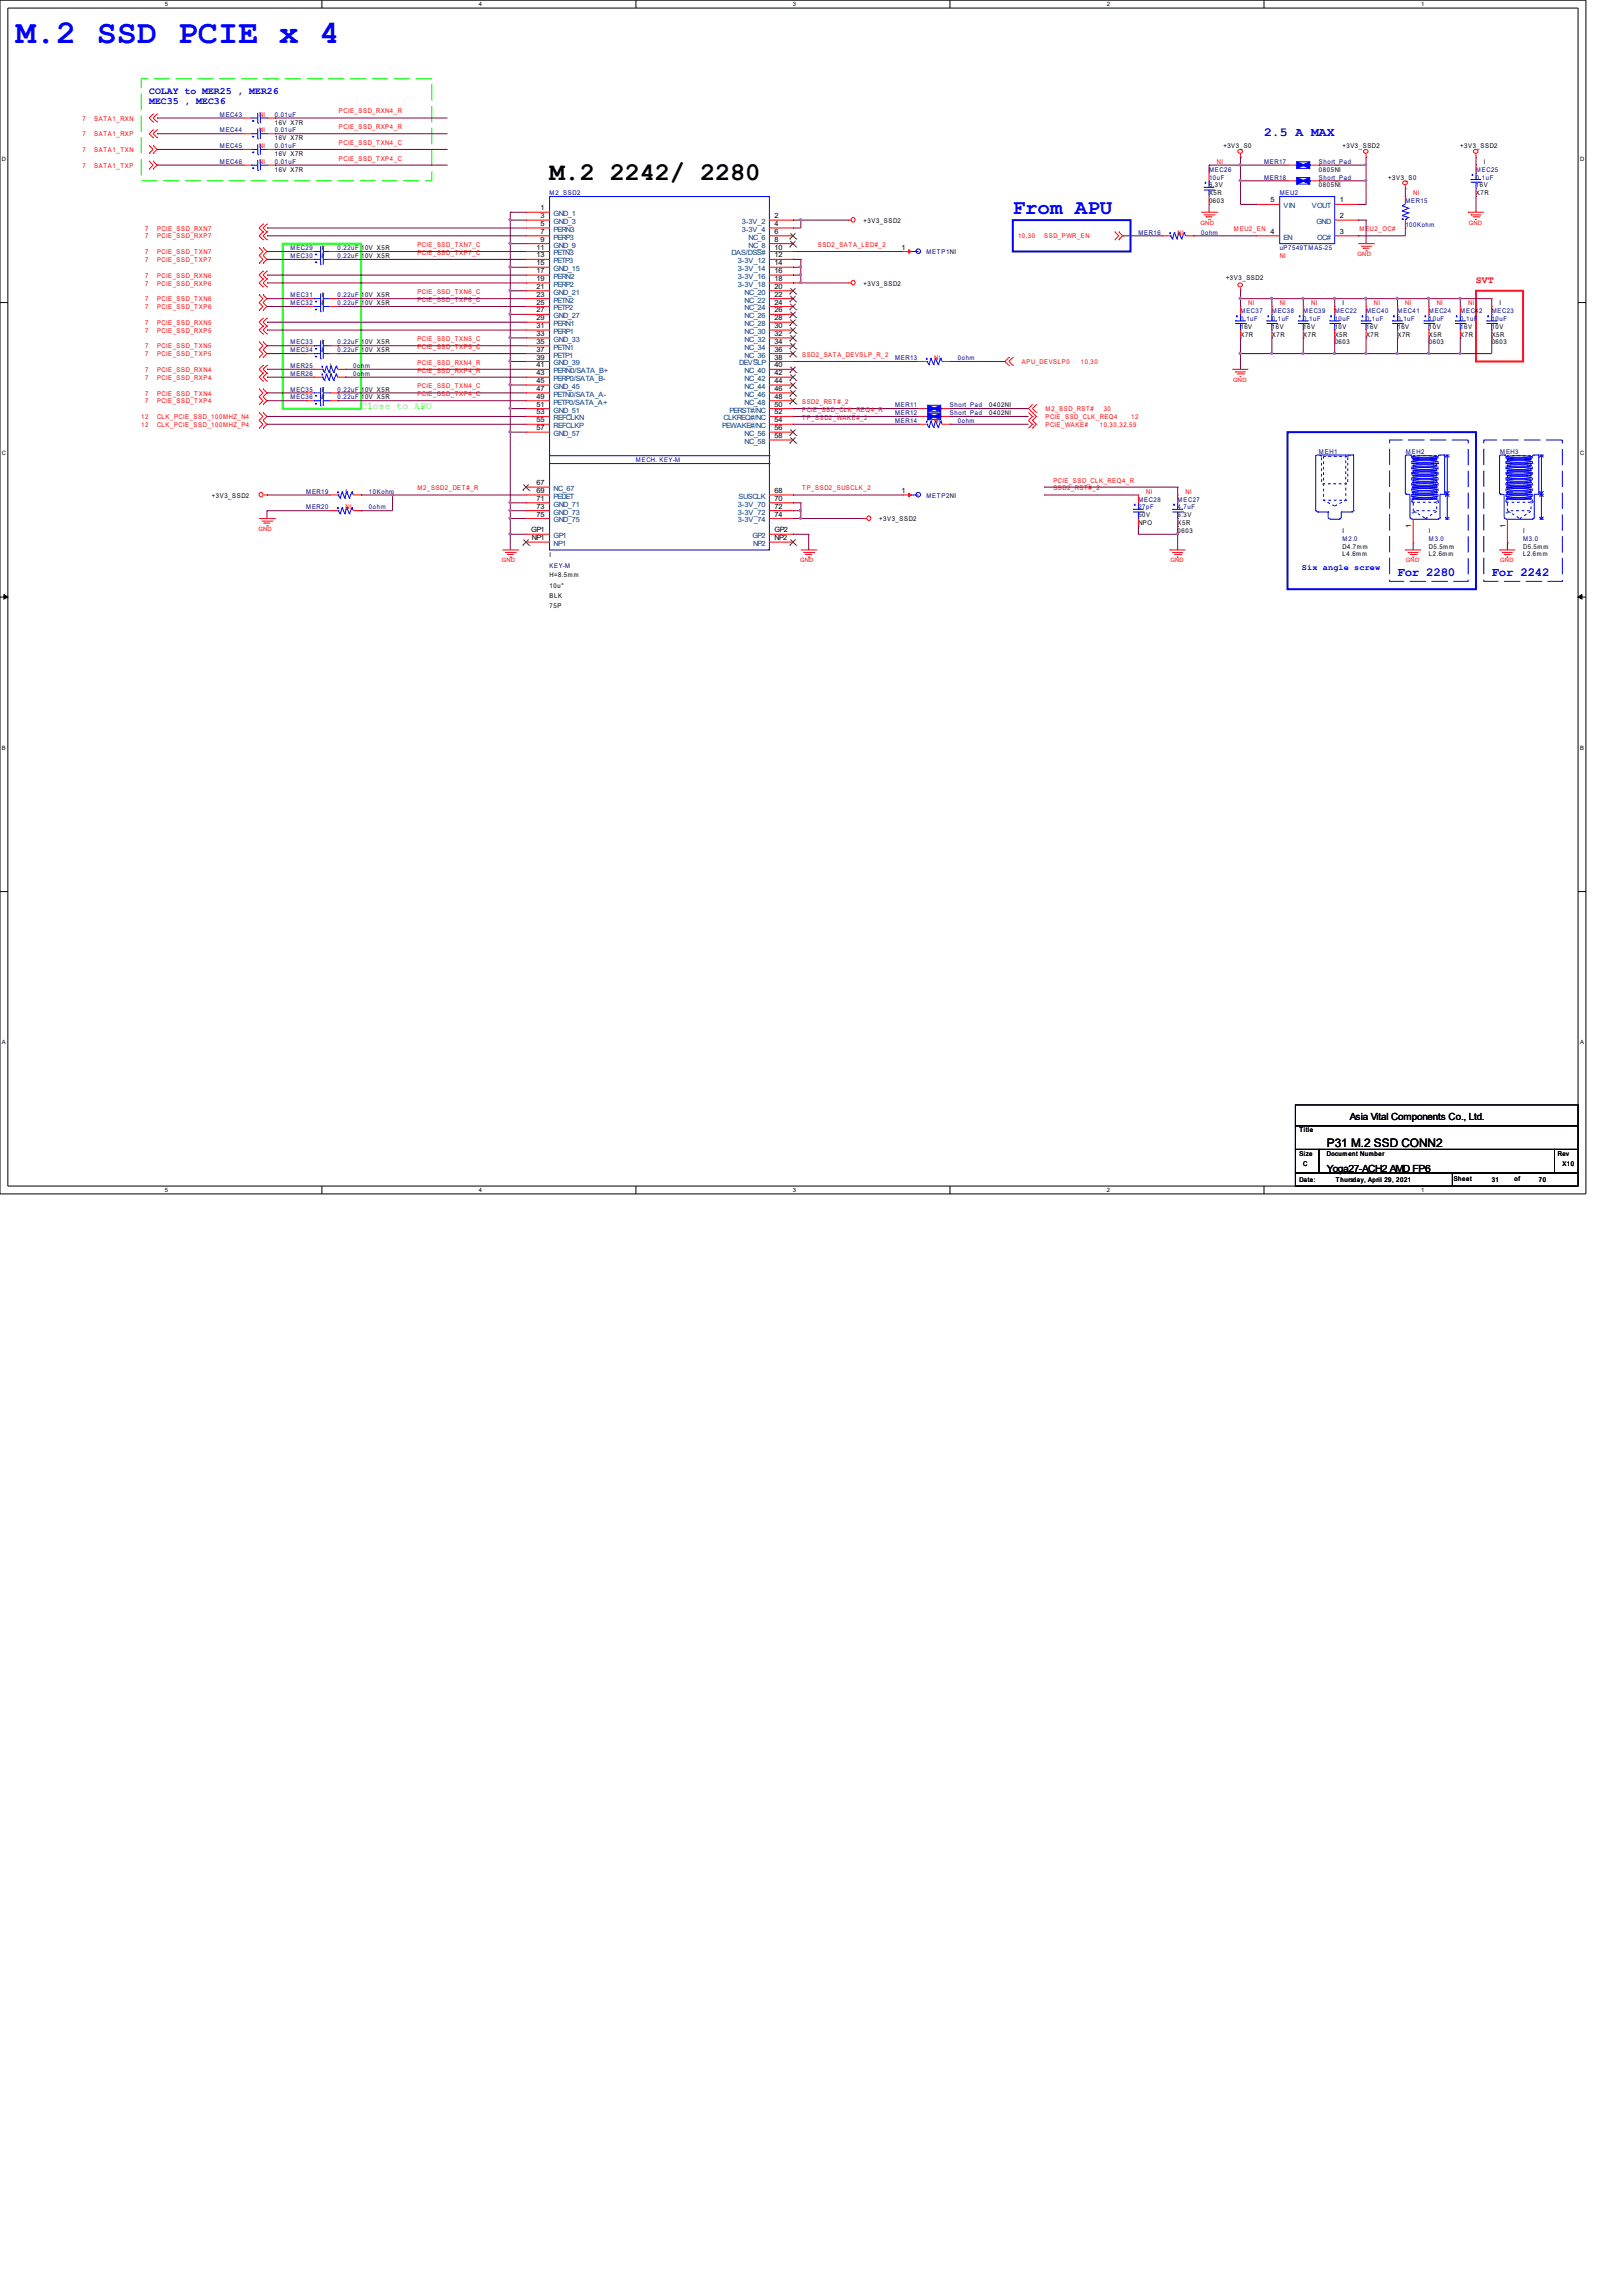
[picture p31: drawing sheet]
<svg xmlns="http://www.w3.org/2000/svg" width="210mm" height="297mm" viewBox="0 0 210 297" stroke-linecap="round" stroke-linejoin="round" font-family="sans-serif">
<defs><g id="words">
<text font-size="4.3" fill="#00f" x="2" y="5.6">M.2 SSD PCIE x 4</text>
<text font-size="3.3" x="71.1" y="23.2">M.2 2242/ 2280</text>
<text font-size="2.7" fill="#00f" x="131.1" y="27.6">From APU</text>
<g font-size="1.6" fill="#00f">
<text x="163.6" y="17.6">2.5 A MAX</text>
<text x="180.8" y="74.5">For 2280</text>
<text x="193" y="74.5">For 2242</text>
</g>
<text font-size="1.5" x="171.7" y="148.4">P31 M.2 SSD CONN2</text>
<g font-size="1.3" fill="#00f">
<text x="19.3" y="12.2">COLAY to MER25 , MER26</text>
<text x="19.3" y="13.5">MEC35 , MEC36</text>
</g>
<text font-size="1.3" fill="#f00" x="191" y="36.6">SVT</text>
<text font-size="1.3" fill="#0f0" x="46.7" y="52.9">Close to APU</text>
<g font-size="1.3">
<text x="174.7" y="144.9">Asia Vital Components Co., Ltd.</text>
<text x="171.7" y="151.6">Yoga27-ACH2 AMD FP6</text>
</g>
<text font-size="1.1" fill="#00f" x="168.5" y="73.8">Six angle screw</text>
<g font-size=".9">
<text x="69.9" y="27.2">1</text>
<text x="69.9" y="28.2">3</text>
<text x="69.9" y="29.2">5</text>
<text x="100.2" y="28.2">2</text>
<text x="100.2" y="29.2">4</text>
<text x="164.4" y="26.2">5</text>
<text x="173.4" y="26.2">1</text>
<text x="173.4" y="28.2">2</text>
<text x="69.4" y="32.3">11</text>
<text x="69.4" y="33.3">13</text>
<text x="69.4" y="34.3">15</text>
<text x="69.4" y="35.3">17</text>
<text x="69.9" y="30.3">7</text>
<text x="69.9" y="31.3">9</text>
<text x="100.2" y="33.3">12</text>
<text x="100.2" y="34.3">14</text>
<text x="100.2" y="35.3">16</text>
<text x="100.2" y="30.3">6</text>
<text x="100.2" y="31.3">8</text>
<text x="100.2" y="32.3">10</text>
<text x="116.7" y="32.3">1</text>
<text x="164.4" y="30.3">4</text>
<text x="173.4" y="30.3">3</text>
<text x="69.4" y="36.4">19</text>
<text x="69.4" y="37.4">21</text>
<text x="69.4" y="38.4">23</text>
<text x="69.4" y="39.4">25</text>
<text x="69.4" y="40.4">27</text>
<text x="69.4" y="41.4">29</text>
<text x="100.2" y="36.4">18</text>
<text x="100.2" y="37.4">20</text>
<text x="100.2" y="38.4">22</text>
<text x="100.2" y="39.4">24</text>
<text x="100.2" y="40.4">26</text>
<text x="100.2" y="41.4">28</text>
<text x="69.4" y="43.5">33</text>
<text x="69.4" y="44.5">35</text>
<text x="69.4" y="45.5">37</text>
<text x="69.4" y="46.5">39</text>
<text x="69.4" y="47.5">41</text>
<text x="69.4" y="42.4">31</text>
<text x="100.2" y="46.5">38</text>
<text x="100.2" y="43.5">32</text>
<text x="100.2" y="44.5">34</text>
<text x="100.2" y="45.5">36</text>
<text x="100.2" y="47.5">40</text>
<text x="100.2" y="42.4">30</text>
<text x="69.4" y="48.5">43</text>
<text x="69.4" y="49.6">45</text>
<text x="69.4" y="50.6">47</text>
<text x="69.4" y="51.6">49</text>
<text x="69.4" y="52.6">51</text>
<text x="69.4" y="53.6">53</text>
<text x="100.2" y="52.6">50</text>
<text x="100.2" y="53.6">52</text>
<text x="100.2" y="48.5">42</text>
<text x="100.2" y="49.6">44</text>
<text x="100.2" y="50.6">46</text>
<text x="100.2" y="51.6">48</text>
<text x="69.4" y="54.6">55</text>
<text x="69.4" y="55.7">57</text>
<text x="100.2" y="54.6">54</text>
<text x="100.2" y="55.7">56</text>
<text x="100.2" y="56.7">58</text>
<text x="69.4" y="62.8">67</text>
<text x="69.4" y="63.8">69</text>
<text x="69.4" y="64.8">71</text>
<text x="69.4" y="65.8">73</text>
<text x="100.2" y="64.8">70</text>
<text x="100.2" y="65.8">72</text>
<text x="100.2" y="63.8">68</text>
<text x="116.7" y="63.8">1</text>
<text x="68.7" y="68.9">GP1</text>
<text x="68.8" y="69.9">NP1</text>
<text x="69.4" y="66.8">75</text>
<text x="100.2" y="66.8">74</text>
<text x="100.2" y="68.9">GP2</text>
<text x="100.2" y="69.9">NP2</text>
<text x="182.6" y="68.4" transform="rotate(-90 182.6 68.4)">1</text>
<text x="194.8" y="68.4" transform="rotate(-90 194.8 68.4)">1</text>
</g>
<g font-size=".9" fill="#004080">
<text x="71.6" y="28">GND_1</text>
<text x="71.6" y="29">GND_3</text>
<text x="96" y="29">3-3V_2</text>
<text x="166.1" y="27">VIN</text>
<text x="169.8" y="27">VOUT</text>
<text x="170.3" y="29">GND</text>
<text x="71.6" y="30">PERN3</text>
<text x="71.6" y="31">PERP3</text>
<text x="71.6" y="32">GND_9</text>
<text x="71.6" y="33">PETN3</text>
<text x="71.6" y="34.1">PETP3</text>
<text x="71.6" y="35.1">GND_15</text>
<text x="94.7" y="33">DAS/DSS#</text>
<text x="95.5" y="34.1">3-3V_12</text>
<text x="95.5" y="35.1">3-3V_14</text>
<text x="96" y="30">3-3V_4</text>
<text x="96.9" y="31">NC_6</text>
<text x="96.9" y="32">NC_8</text>
<text x="166.1" y="31">EN</text>
<text x="170.4" y="31">OC#</text>
<text x="71.6" y="36.1">PERN2</text>
<text x="71.6" y="37.1">PERP2</text>
<text x="71.6" y="38.1">GND_21</text>
<text x="71.6" y="39.1">PETN2</text>
<text x="71.6" y="40.2">PETP2</text>
<text x="71.6" y="41.2">GND_27</text>
<text x="95.5" y="36.1">3-3V_16</text>
<text x="95.5" y="37.1">3-3V_18</text>
<text x="96.4" y="38.1">NC_20</text>
<text x="96.4" y="39.1">NC_22</text>
<text x="96.4" y="40.2">NC_24</text>
<text x="96.4" y="41.2">NC_26</text>
<text x="71.6" y="44.2">GND_33</text>
<text x="71.6" y="45.2">PETN1</text>
<text x="71.6" y="46.3">PETP1</text>
<text x="71.6" y="47.3">GND_39</text>
<text x="71.6" y="42.2">PERN1</text>
<text x="71.6" y="43.2">PERP1</text>
<text x="95.7" y="47.3">DEVSLP</text>
<text x="96.4" y="44.2">NC_32</text>
<text x="96.4" y="45.2">NC_34</text>
<text x="96.4" y="46.3">NC_36</text>
<text x="96.4" y="42.2">NC_28</text>
<text x="96.4" y="43.2">NC_30</text>
<text x="71.6" y="48.3">PERN0/SATA_B+</text>
<text x="71.6" y="49.3">PERP0/SATA_B-</text>
<text x="71.6" y="50.3">GND_45</text>
<text x="71.6" y="51.3">PETN0/SATA_A-</text>
<text x="71.6" y="52.4">PETP0/SATA_A+</text>
<text x="71.6" y="53.4">GND_51</text>
<text x="94.4" y="53.4">PERST#/NC</text>
<text x="96.4" y="48.3">NC_40</text>
<text x="96.4" y="49.3">NC_42</text>
<text x="96.4" y="50.3">NC_44</text>
<text x="96.4" y="51.3">NC_46</text>
<text x="96.4" y="52.4">NC_48</text>
<text x="71.6" y="54.4">REFCLKN</text>
<text x="71.6" y="55.4">REFCLKP</text>
<text x="71.6" y="56.4">GND_57</text>
<text x="93.5" y="55.4">PEWAKE#/NC</text>
<text x="93.6" y="54.4">CLKREQ#/NC</text>
<text x="96.4" y="56.4">NC_56</text>
<text x="96.4" y="57.4">NC_58</text>
<text x="71.6" y="63.5">NC_67</text>
<text x="71.6" y="64.5">PEDET</text>
<text x="71.6" y="65.6">GND_71</text>
<text x="95.5" y="65.6">3-3V_70</text>
<text x="95.6" y="64.5">SUSCLK</text>
<text x="71.6" y="69.6">GP1</text>
<text x="71.6" y="66.6">GND_73</text>
<text x="71.6" y="67.6">GND_75</text>
<text x="71.6" y="70.6">NP1</text>
<text x="95.5" y="66.6">3-3V_72</text>
<text x="95.5" y="67.6">3-3V_74</text>
<text x="97.4" y="69.6">GP2</text>
<text x="97.5" y="70.6">NP2</text>
<text x="183.4" y="66.7" transform="rotate(-90 183.4 66.7)">1</text>
<text x="195.6" y="66.7" transform="rotate(-90 195.6 66.7)">1</text>
</g>
<g font-size=".8">
<text x="21.3" y=".8">5</text>
<text x="62" y=".8">4</text>
<text x="102.6" y=".8">3</text>
<text x="143.3" y=".8">2</text>
<text x="183.9" y=".8">1</text>
<text x="35.6" y="16.1">16V X7R</text>
<text x=".3" y="20.8">D</text>
<text x="35.6" y="22.2">16V X7R</text>
<text x="35.6" y="18.1">16V X7R</text>
<text x="35.6" y="20.2">16V X7R</text>
<text x="158.3" y="19.2">+3V3_S0</text>
<text x="170.7" y="22.2">0805NI</text>
<text x="173.7" y="19.2">+3V3_SSD2</text>
<text x="179.7" y="23.2">+3V3_S0</text>
<text x="189" y="19.2">+3V3_SSD2</text>
<text x="192" y="21.2">I</text>
<text x="204.5" y="20.8">D</text>
<text x="111.8" y="28.8">+3V3_SSD2</text>
<text x="156.5" y="24.2">6.3V</text>
<text x="156.5" y="25.3">X5R</text>
<text x="156.5" y="26.3">0603</text>
<text x="170.7" y="24.2">0805NI</text>
<text x="191" y="24.2">16V</text>
<text x="191" y="25.3">X7R</text>
<text x="41.7" y="33.4">I</text>
<text x="41.7" y="32.4">I</text>
<text x="41.7" y="38.5">I</text>
<text x="41.7" y="39.5">I</text>
<text x="111.8" y="36.9">+3V3_SSD2</text>
<text x="158.7" y="36.3">+3V3_SSD2</text>
<text x="173.7" y="39.5">I</text>
<text x="194.1" y="39.5">I</text>
<text x="41.7" y="45.6">I</text>
<text x="41.7" y="44.6">I</text>
<text x="42.7" y="47.6">I</text>
<text x="160.5" y="42.5">16V</text>
<text x="160.5" y="43.5">X7R</text>
<text x="164.6" y="42.5">16V</text>
<text x="164.6" y="43.5">X7R</text>
<text x="168.7" y="42.5">16V</text>
<text x="168.7" y="43.5">X7R</text>
<text x="172.7" y="42.5">10V</text>
<text x="172.7" y="43.5">X5R</text>
<text x="172.7" y="44.6">0603</text>
<text x="176.8" y="42.5">16V</text>
<text x="176.8" y="43.5">X7R</text>
<text x="180.8" y="42.5">16V</text>
<text x="180.8" y="43.5">X7R</text>
<text x="184.9" y="42.5">10V</text>
<text x="184.9" y="43.5">X5R</text>
<text x="184.9" y="44.6">0603</text>
<text x="189" y="42.5">16V</text>
<text x="189" y="43.5">X7R</text>
<text x="193" y="42.5">10V</text>
<text x="193" y="43.5">X5R</text>
<text x="193" y="44.6">0603</text>
<text x="41.7" y="51.7">I</text>
<text x="41.7" y="50.7">I</text>
<text x="42.7" y="48.6">I</text>
<text x="128" y="53.7">0402NI</text>
<text x="128" y="52.7">0402NI</text>
<text x=".3" y="58.9">C</text>
<text x="204.5" y="58.9">C</text>
<text x="27.4" y="64.4">+3V3_SSD2</text>
<text x="44.7" y="63.9">I</text>
<text x="113.8" y="67.4">+3V3_SSD2</text>
<text x="147.3" y="66.9">50V</text>
<text x="147.3" y="67.9">NPO</text>
<text x="152.4" y="66.9">6.3V</text>
<text x="152.4" y="67.9">X5R</text>
<text x="152.4" y="68.9">0603</text>
<text x="173.7" y="68.9">I</text>
<text x="173.7" y="71">D4.7mm</text>
<text x="173.7" y="72">L4.6mm</text>
<text x="184.9" y="71">D5.5mm</text>
<text x="184.9" y="72">L2.6mm</text>
<text x="184.9" y="68.9">I</text>
<text x="197.1" y="71">D5.5mm</text>
<text x="197.1" y="72">L2.6mm</text>
<text x="197.1" y="68.9">I</text>
<text x="71.1" y="72.1">I</text>
<text x="71.1" y="74.7">H=8.5mm</text>
<text x="71.1" y="76.1">10u&quot;</text>
<text x="71.1" y="77.4">BLK</text>
<text x="71.1" y="78.7">75P</text>
<text x=".3" y="97">B</text>
<text x="204.5" y="97">B</text>
<text x=".3" y="135.1">A</text>
<text x="204.5" y="135.1">A</text>
<text x="168.1" y="146.5">Title</text>
<text x="168.1" y="149.5">Size</text>
<text x="171.7" y="149.5">Document Number</text>
<text x="201.6" y="149.5">Rev</text>
<text x="21.3" y="154.2">5</text>
<text x="62" y="154.2">4</text>
<text x="102.6" y="154.2">3</text>
<text x="143.3" y="154.2">2</text>
<text x="168.1" y="152.9">Date:</text>
<text x="168.7" y="150.9">C</text>
<text x="172.9" y="152.9">Thursday, April 29, 2021</text>
<text x="183.9" y="154.2">1</text>
<text x="188.1" y="152.9">Sheet</text>
<text x="193" y="152.9">31</text>
<text x="196" y="152.9">of</text>
<text x="199.1" y="152.9">70</text>
<text x="202.2" y="150.9">X10</text>
</g>
<g font-size=".8" fill="#f00">
<text x="10.7" y="17.6">7</text>
<text x="10.7" y="15.6">7</text>
<text x="12.2" y="17.6">SATA1_RXP</text>
<text x="12.2" y="15.6">SATA1_RXN</text>
<text x="33.5" y="15.1">NI</text>
<text x="33.5" y="17.1">NI</text>
<text x="43.9" y="14.7">PCIE_SSD_RXN4_R</text>
<text x="43.9" y="16.7">PCIE_SSD_RXP4_R</text>
<text x="10.7" y="21.7">7</text>
<text x="10.7" y="19.7">7</text>
<text x="12.2" y="21.7">SATA1_TXP</text>
<text x="12.2" y="19.7">SATA1_TXN</text>
<text x="33.5" y="21.2">NI</text>
<text x="33.5" y="19.2">NI</text>
<text x="43.9" y="20.8">PCIE_SSD_TXP4_C</text>
<text x="43.9" y="18.7">PCIE_SSD_TXN4_C</text>
<text x="157.5" y="21.2">NI</text>
<text x="18.8" y="29.8">7</text>
<text x="20.3" y="29.8">PCIE_SSD_RXN7</text>
<text x="155.4" y="29.1">GND</text>
<text x="159.7" y="29.9">MEU2_EN</text>
<text x="175.9" y="29.9">MEU2_OC#</text>
<text x="182.9" y="25.3">NI</text>
<text x="190.1" y="29.1">GND</text>
<text x="18.8" y="35.9">7</text>
<text x="18.8" y="32.9">7</text>
<text x="18.8" y="33.9">7</text>
<text x="18.8" y="30.8">7</text>
<text x="20.3" y="35.9">PCIE_SSD_RXN6</text>
<text x="20.3" y="32.9">PCIE_SSD_TXN7</text>
<text x="20.3" y="33.9">PCIE_SSD_TXP7</text>
<text x="20.3" y="30.8">PCIE_SSD_RXP7</text>
<text x="54" y="33">PCIE_SSD_TXP7_C</text>
<text x="54" y="31.9">PCIE_SSD_TXN7_C</text>
<text x="105.8" y="31.9">SSD2_SATA_LED#_2</text>
<text x="131.7" y="30.8">10,30</text>
<text x="135.1" y="30.8">SSD_PWR_EN</text>
<text x="152.4" y="30.3">NI</text>
<text x="165.6" y="33.4">NI</text>
<text x="175.7" y="33.1">GND</text>
<text x="18.8" y="39">7</text>
<text x="18.8" y="40">7</text>
<text x="18.8" y="36.9">7</text>
<text x="20.3" y="39">PCIE_SSD_TXN6</text>
<text x="20.3" y="40">PCIE_SSD_TXP6</text>
<text x="20.3" y="36.9">PCIE_SSD_RXP6</text>
<text x="54" y="39.1">PCIE_SSD_TXP6_C</text>
<text x="54" y="38">PCIE_SSD_TXN6_C</text>
<text x="161.5" y="39.5">NI</text>
<text x="165.6" y="39.5">NI</text>
<text x="169.7" y="39.5">NI</text>
<text x="177.8" y="39.5">NI</text>
<text x="181.9" y="39.5">NI</text>
<text x="185.9" y="39.5">NI</text>
<text x="190" y="39.5">NI</text>
<text x="18.8" y="45.1">7</text>
<text x="18.8" y="46.1">7</text>
<text x="18.8" y="42">7</text>
<text x="18.8" y="43">7</text>
<text x="20.3" y="45.1">PCIE_SSD_TXN5</text>
<text x="20.3" y="46.1">PCIE_SSD_TXP5</text>
<text x="20.3" y="42">PCIE_SSD_RXN5</text>
<text x="20.3" y="43">PCIE_SSD_RXP5</text>
<text x="54" y="45.2">PCIE_SSD_TXP5_C</text>
<text x="54" y="44.1">PCIE_SSD_TXN5_C</text>
<text x="54" y="47.2">PCIE_SSD_RXN4_R</text>
<text x="103.8" y="46.2">SSD2_SATA_DEVSLP_R_2</text>
<text x="120.9" y="46.6">NI</text>
<text x="132.2" y="47.1">APU_DEVSLP0</text>
<text x="139.9" y="47.1">10,30</text>
<text x="18.8" y="51.2">7</text>
<text x="18.8" y="52.2">7</text>
<text x="18.8" y="49.1">7</text>
<text x="18.8" y="48.1">7</text>
<text x="20.3" y="51.2">PCIE_SSD_TXN4</text>
<text x="20.3" y="52.2">PCIE_SSD_TXP4</text>
<text x="20.3" y="49.1">PCIE_SSD_RXP4</text>
<text x="20.3" y="48.1">PCIE_SSD_RXN4</text>
<text x="54" y="50.2">PCIE_SSD_TXN4_C</text>
<text x="54" y="51.3">PCIE_SSD_TXP4_C</text>
<text x="54" y="48.2">PCIE_SSD_RXP4_R</text>
<text x="103.8" y="52.3">SSD2_RST#_2</text>
<text x="103.8" y="53.3">PCIE_SSD_CLK_REQ4_R</text>
<text x="135.3" y="53.2">M2_SSD_RST#</text>
<text x="142.8" y="53.2">30</text>
<text x="159.6" y="49.4">GND</text>
<text x="18.3" y="54.2">12</text>
<text x="18.3" y="55.2">12</text>
<text x="20.3" y="54.2">CLK_PCIE_SSD_100MHZ_N4</text>
<text x="20.3" y="55.2">CLK_PCIE_SSD_100MHZ_P4</text>
<text x="103.8" y="54.3">TP_SSD2_WAKE#_2</text>
<text x="120.9" y="54.7">NI</text>
<text x="135.3" y="54.2">PCIE_SSD_CLK_REQ4</text>
<text x="135.3" y="55.2">PCIE_WAKE#</text>
<text x="142.3" y="55.2">10,30,32,59</text>
<text x="146.4" y="54.2">12</text>
<text x="44.7" y="65.9">NI</text>
<text x="54" y="63.4">M2_SSD2_DET#_R</text>
<text x="103.8" y="63.4">TP_SSD2_SUSCLK_2</text>
<text x="136.3" y="63.4">SSD2_RST#_2</text>
<text x="136.3" y="62.4">PCIE_SSD_CLK_REQ4_R</text>
<text x="148.3" y="63.9">NI</text>
<text x="153.4" y="63.9">NI</text>
<text x="33.4" y="68.7">GND</text>
<text x="64.9" y="72.8">GND</text>
<text x="103.5" y="72.8">GND</text>
<text x="151.5" y="72.8">GND</text>
<text x="181.9" y="72.8">GND</text>
<text x="194.1" y="72.8">GND</text>
</g>
<g font-size=".8" fill="#000080">
<text x="28.4" y="15.1">MEC43</text>
<text x="28.4" y="17.1">MEC44</text>
<text x="35.6" y="15.1">0.01uF</text>
<text x="35.6" y="17.1">0.01uF</text>
<text x="28.4" y="21.2">MEC46</text>
<text x="28.4" y="19.2">MEC45</text>
<text x="35.6" y="21.2">0.01uF</text>
<text x="35.6" y="19.2">0.01uF</text>
<text x="156.5" y="22.2">MEC26</text>
<text x="156.5" y="23.2">10uF</text>
<text x="163.6" y="21.2">MER17</text>
<text x="163.6" y="23.2">MER18</text>
<text x="170.7" y="21.2">Short_Pad</text>
<text x="170.7" y="23.2">Short_Pad</text>
<text x="191" y="22.2">MEC25</text>
<text x="191" y="23.2">0.1uF</text>
<text x="71.1" y="25.3">M2_SSD2</text>
<text x="165.6" y="25.3">MEU2</text>
<text x="181.9" y="26.3">MER15</text>
<text x="181.9" y="29.3">100Kohm</text>
<text x="37.6" y="33.4">MEC30</text>
<text x="37.6" y="32.4">MEC29</text>
<text x="43.7" y="33.4">0.22uF 10V X5R</text>
<text x="43.7" y="32.4">0.22uF 10V X5R</text>
<text x="119.9" y="32.9">METP1NI</text>
<text x="147.3" y="30.3">MER16</text>
<text x="155.4" y="30.3">0ohm</text>
<text x="165.6" y="32.4">uP7549TMA5-25</text>
<text x="37.6" y="38.5">MEC31</text>
<text x="37.6" y="39.5">MEC32</text>
<text x="43.7" y="38.5">0.22uF 10V X5R</text>
<text x="43.7" y="39.5">0.22uF 10V X5R</text>
<text x="160.5" y="40.5">MEC37</text>
<text x="160.5" y="41.5">0.1uF</text>
<text x="164.6" y="40.5">MEC38</text>
<text x="164.6" y="41.5">0.1uF</text>
<text x="168.7" y="40.5">MEC39</text>
<text x="168.7" y="41.5">0.1uF</text>
<text x="172.7" y="40.5">MEC22</text>
<text x="172.7" y="41.5">10uF</text>
<text x="176.8" y="40.5">MEC40</text>
<text x="176.8" y="41.5">0.1uF</text>
<text x="180.8" y="40.5">MEC41</text>
<text x="180.8" y="41.5">0.1uF</text>
<text x="184.9" y="40.5">MEC24</text>
<text x="184.9" y="41.5">10uF</text>
<text x="189" y="40.5">MEC42</text>
<text x="189" y="41.5">0.1uF</text>
<text x="193" y="40.5">MEC23</text>
<text x="193" y="41.5">10uF</text>
<text x="37.6" y="45.6">MEC34</text>
<text x="37.6" y="47.6">MER25</text>
<text x="37.6" y="44.6">MEC33</text>
<text x="43.7" y="45.6">0.22uF 10V X5R</text>
<text x="43.7" y="44.6">0.22uF 10V X5R</text>
<text x="45.7" y="47.6">0ohm</text>
<text x="115.8" y="46.6">MER13</text>
<text x="124" y="46.6">0ohm</text>
<text x="37.6" y="51.7">MEC36</text>
<text x="37.6" y="48.6">MER26</text>
<text x="37.6" y="50.7">MEC35</text>
<text x="43.7" y="51.7">0.22uF 10V X5R</text>
<text x="43.7" y="50.7">0.22uF 10V X5R</text>
<text x="45.7" y="48.6">0ohm</text>
<text x="115.8" y="53.7">MER12</text>
<text x="115.8" y="52.7">MER11</text>
<text x="122.9" y="53.7">Short_Pad</text>
<text x="122.9" y="52.7">Short_Pad</text>
<text x="115.8" y="54.7">MER14</text>
<text x="124" y="54.7">0ohm</text>
<text x="170.7" y="58.8">MEH1</text>
<text x="181.9" y="58.7">MEH2</text>
<text x="194.1" y="58.7">MEH3</text>
<text x="39.6" y="63.9">MER19</text>
<text x="39.6" y="65.9">MER20</text>
<text x="47.8" y="63.9">10Kohm</text>
<text x="47.8" y="65.9">0ohm</text>
<text x="119.9" y="64.4">METP2NI</text>
<text x="147.3" y="64.9">MEC28</text>
<text x="147.3" y="65.9">27pF</text>
<text x="152.4" y="64.9">MEC27</text>
<text x="152.4" y="65.9">4.7uF</text>
<text x="173.7" y="70">M2.0</text>
<text x="184.9" y="70">M3.0</text>
<text x="197.1" y="70">M3.0</text>
<text x="71.1" y="73.4">KEY-M</text>
</g>
<text font-size=".8" fill="#00f" x="82.3" y="59.8">MECH. KEY-M</text>
</g></defs>
<path d="M0 0h205.2v154.5h-205.2zM1 1h203.2v152.4h-203.2z" fill="none" stroke="#000" stroke-width=".13"/>
<g fill="#fff">
<path d="M21.3 .1h.3v.8h-.3z"/>
<path d="M21.3 153.5h.3v.8h-.3z"/>
</g>
<path d="M41.7 0v1M41.7 153.4v1.1" fill="none" stroke="#000" stroke-width=".13"/>
<g fill="#fff">
<path d="M62 .1h.2v.8h-.2z"/>
<path d="M62 153.5h.2v.8h-.2z"/>
</g>
<path d="M82.3 0v1M82.3 153.4v1.1" fill="none" stroke="#000" stroke-width=".13"/>
<g fill="#fff">
<path d="M102.6 .1h.3v.8h-.3z"/>
<path d="M102.6 153.5h.3v.8h-.3z"/>
</g>
<path d="M122.9 0v1M122.9 153.4v1.1" fill="none" stroke="#000" stroke-width=".13"/>
<g fill="#fff">
<path d="M143.3 .1h.2v.8h-.2z"/>
<path d="M143.3 153.5h.2v.8h-.2z"/>
</g>
<path d="M163.6 0v1M163.6 153.4v1.1" fill="none" stroke="#000" stroke-width=".13"/>
<g fill="#fff">
<path d="M183.9 .1h.2v.8h-.2z"/>
<path d="M183.9 153.5h.2v.8h-.2z"/>
<path d="M.3 20.1h.4v.8h-.4z"/>
<path d="M204.5 20.1h.4v.8h-.4z"/>
<path d="M.3 58.2h.4v.8h-.4z"/>
<path d="M204.5 58.2h.4v.8h-.4z"/>
</g>
<path d="M0 39.1h1M204.2 39.1h1" fill="none" stroke="#000" stroke-width=".13"/>
<g fill="#fff">
<path d="M.3 96.3h.3v.8h-.3z"/>
<path d="M204.5 96.3h.3v.8h-.3z"/>
</g>
<path d="M0 77.2h1M204.2 77.2h1" fill="none" stroke="#000" stroke-width=".13"/>
<path d="M.5 76.9l.5 .3-.5 .3zM204.2 77.2l.5-.3v.6z" fill="#000" stroke="#000" stroke-width=".13"/>
<g fill="#fff">
<path d="M.3 134.4h.3v.8h-.3z"/>
<path d="M204.5 134.4h.3v.8h-.3z"/>
</g>
<path d="M0 115.3h1M204.2 115.3h1M167.6 151.8h20.4v1.6h-20.4zM167.6 148.7h3.1v3.1h-3.1zM167.6 142.9h36.6v2.8h-36.6zM167.6 145.7h36.6v3h-36.6zM170.7 148.7h30.5v3.1h-30.5zM188 151.8h16.2v1.6h-16.2zM201.2 148.7h3v3.1h-3z" fill="none" stroke="#000" stroke-width=".13"/>
<path d="M131.1 28.5h15.2v4h-15.2zM166.6 55.9h24.4v20.3h-24.4z" fill="none" stroke="#00f" stroke-width=".25"/>
<path d="M179.8 56.9h10.2v18.3h-10.2zM192 56.9h10.2v18.3h-10.2z" fill="none" stroke="#00f" stroke-width=".13" stroke-dasharray="2.1 .7" stroke-linecap="butt"/>
<path d="M36.6 31.5h10.1v21.4h-10.1z" fill="none" stroke="#0f0" stroke-width=".25"/>
<path d="M18.3 10.2h37.6v13.2h-37.6z" fill="none" stroke="#0f0" stroke-width=".13" stroke-dasharray="2.1 .7" stroke-linecap="butt"/>
<path d="M191 37.6h6.1v9.2h-6.1z" fill="none" stroke="#f00" stroke-width=".25"/>
<g fill="none" stroke="#f00" stroke-width=".13">
<path d="M19.3 18.8l.5 .5-.5 .5M19.3 19.8h.1M19.3 18.8h.1M19.8 18.8l.5 .5-.5 .5M19.8 16.8h.1M19.8 17.8h.1M19.8 14.8h.1M19.8 15.8h.1M19.8 18.8h.1M19.8 19.8h.1M19.8 16.8l-.5 .5 .5 .5M19.8 14.8l-.5 .5 .5 .5"/>
<path d="M20.3 16.8h.1M20.3 17.8h.1M20.3 14.8h.1M20.3 15.8h.1M20.3 16.8l-.5 .5 .5 .5M20.3 14.8l-.5 .5 .5 .5M31.5 15.3h.1M31.5 17.3h.1M31.5 19.3h.1M31.5 15.3h1M31.5 17.3h1M31.5 19.3h1"/>
<path d="M34.5 15.3h1.1M34.5 17.3h1.1M34.5 19.3h1.1M35.6 15.3h.1M35.6 17.3h.1M35.6 19.3h.1M160.5 19.9v.4M176.8 19.9v.4M191 19.9v.4M19.3 20.9l.5 .5-.5 .5M19.3 21.9h.1M19.3 20.9h.1"/>
<path d="M19.8 20.9l.5 .5-.5 .5M19.8 20.9h.1M19.8 21.9h.1M31.5 21.4h.1M31.5 21.4h1M33.5 38.1h.1M33.5 39.1h.1M33.5 32h.1M33.5 33h.1M33.5 34.1h.1M33.5 38.1l.5 .5-.5 .5M33.5 39.1l.5 .6-.5 .5"/>
<path d="M33.5 32l.5 .5-.5 .5M33.5 33l.5 .6-.5 .5M34 38.1l.5 .5-.5 .5M34 39.1l.5 .6-.5 .5M34 32l.5 .5-.5 .5M34 33l.5 .6-.5 .5M34 35.1l-.5 .5 .5 .5M34 36.1l-.5 .5 .5 .5M34 29l-.5 .5 .5 .5M34 30l-.5 .5 .5 .5M34 39.1h.1M34 38.1h.1"/>
<path d="M34 35.1h.1M34 36.1h.1M34 37.1h.1M34 33h.1M34 32h.1M34 34.1h.1M34 29h.1M34 30h.1M34 31h.1M34.5 35.1h.1M34.5 36.1h.1M34.5 37.1h.1"/>
<path d="M34.5 29h.1M34.5 30h.1M34.5 31h.1M34.5 21.4h1.1M34.5 35.1l-.5 .5 .5 .5M34.5 36.1l-.5 .5 .5 .5M34.5 29l-.5 .5 .5 .5M34.5 30l-.5 .5 .5 .5M35.6 21.4h.1M39.6 33.6h1M39.6 38.6h1M39.6 32.5h1"/>
<path d="M39.6 39.7h1M39.6 33.6h.1M39.6 38.6h.1M39.6 39.7h.1M39.6 32.5h.1M42.7 33.6h1M42.7 38.6h1M42.7 32.5h1M42.7 39.7h1M43.7 33.6h.1M43.7 38.6h.1M43.7 39.7h.1"/>
<path d="M43.7 32.5h.1M68.1 28.5h3M68.1 31.5h3M68.1 27.5h3M68.1 36.6h3M68.1 33.6h3M68.1 30.5h3M68.1 38.6h3M68.1 29.5h3M68.1 32.5h3M68.1 34.6h3M68.1 35.6h3"/>
<path d="M68.1 37.6h3M68.1 39.7h3M68.1 27.5h.1M68.1 28.5h.1M68.1 29.5h.1M68.1 30.5h.1M68.1 31.5h.1M68.1 32.5h.1M68.1 33.6h.1M68.1 34.6h.1M68.1 35.6h.1M68.1 36.6h.1"/>
<path d="M68.1 37.6h.1M68.1 38.6h.1M68.1 39.7h.1M99.6 28.5h3M99.6 31.5h3M99.6 36.6h3M99.6 33.6h3M99.6 30.5h3M99.6 38.6h3M99.6 29.5h3M99.6 32.5h3M99.6 34.6h3"/>
<path d="M99.6 35.6h3M99.6 37.6h3M99.6 39.7h3M102.6 28.5h.1M102.6 29.5h.1M102.6 30.5h.1M102.6 31.5h.1M102.6 32.5h.1M102.6 33.6h.1M102.6 34.6h.1M102.6 35.6h.1M102.6 36.6h.1"/>
<path d="M102.6 37.6h.1M102.6 38.6h.1M102.6 39.7h.1M109.7 28.5h.5M109.7 36.6h.5M109.7 28.5h.1M109.7 36.6h.1M116.8 32.5h1.1M116.8 32.5h.1M144.3 30h.1M144.3 31h.1M144.3 30l.5 .5-.5 .5"/>
<path d="M144.8 31h.1M144.8 30h.1M144.8 30l.5 .5-.5 .5M150.4 30.5h.1M150.4 30.5h1M153.4 30.5h1M154.4 30.5h.1M155.4 27.5h2.1M155.8 27.8h1.3M156 28.1h.9M156 28.1h.1M156.4 28.4h.1"/>
<path d="M156.5 22.4h.1M156.5 26.4h.1M156.5 22.4v1M156.5 25.4v1M156.5 28.4h.1M157.1 27.8h.1M157.5 27.5h.1M160.5 20.3h.1M160.5 37.6h.1M160.5 39.7h.1M160.5 37.2v.4M160.5 39.7v1"/>
<path d="M162.6 30.5h.1M162.6 26.4h.1M162.6 26.4h3M162.6 30.5h3M164.6 39.7h.1M164.6 39.7v1M166.6 21.4h.1M166.6 23.4h.1M166.6 21.4h1M166.6 23.4h1M168.7 39.7h.1M168.7 39.7v1"/>
<path d="M169.7 21.4h1M169.7 23.4h1M170.7 21.4h.1M170.7 23.4h.1M172.7 39.7h.1M172.7 28.5h3.1M172.7 26.4h3.1M172.7 30.5h3.1M172.7 39.7v1M175.8 26.4h.1M175.8 28.5h.1M175.8 30.5h.1"/>
<path d="M175.8 31.5h2M176.1 31.9h1.4M176.4 32.1h.8M176.4 32.1h.1M176.7 32.5h.2M176.8 20.3h.1M176.8 39.7h.1M176.8 39.7v1M176.9 32.5h.1M177.5 31.9h.1M177.8 31.5h.1M180.8 39.7h.1"/>
<path d="M180.8 39.7v1M181.9 24.4h.1M181.9 29.5h.1M181.9 25.4h.1M181.9 24v.4M181.9 25.4v1M181.9 28.5v1M184.9 39.7h.1M184.9 39.7v1M189 39.7h.1M189 39.7v1M190 27.5h.1"/>
<path d="M190 27.5h2M190.3 27.8h1.4M190.3 27.8h.1M190.6 28.1h.8M190.9 28.4h.2M190.9 28.4h.1M191 20.3h.1M191 21.4h.1M191 25.4h.1M191 21.4v1M191 24.4v1M191.4 28.1h.1"/>
<path d="M193 39.7h.1M193 39.7v1M33.5 53.4h.1M33.5 54.4h.1M33.5 55.4h.1M33.5 44.2h.1M33.5 45.2h.1M33.5 46.3h.1M33.5 40.2h.1M33.5 50.3h.1M33.5 51.3h.1M33.5 52.4h.1"/>
<path d="M33.5 53.4l.5 .5-.5 .5M33.5 54.4l.5 .5-.5 .5M33.5 44.2l.5 .5-.5 .5M33.5 45.2l.5 .5-.5 .6M33.5 50.3l.5 .5-.5 .5M33.5 51.3l.5 .5-.5 .6M34 53.4l.5 .5-.5 .5M34 54.4l.5 .5-.5 .5M34 44.2l.5 .5-.5 .5M34 45.2l.5 .5-.5 .6M34 50.3l.5 .5-.5 .5M34 51.3l.5 .5-.5 .6"/>
<path d="M34 41.2l-.5 .5 .5 .5M34 42.2l-.5 .5 .5 .5M34 48.3l-.5 .5 .5 .5M34 47.3l-.5 .5 .5 .5M34 54.4h.1M34 53.4h.1M34 55.4h.1M34 45.2h.1M34 44.2h.1M34 46.3h.1M34 41.2h.1M34 42.2h.1"/>
<path d="M34 43.2h.1M34 40.2h.1M34 51.3h.1M34 50.3h.1M34 52.4h.1M34 48.3h.1M34 49.3h.1M34 47.3h.1M34.5 41.2h.1M34.5 42.2h.1M34.5 43.2h.1M34.5 48.3h.1"/>
<path d="M34.5 49.3h.1M34.5 47.3h.1M34.5 41.2l-.5 .5 .5 .5M34.5 42.2l-.5 .5 .5 .5M34.5 48.3l-.5 .5 .5 .5M34.5 47.3l-.5 .5 .5 .5M39.6 51.8h1M39.6 44.7h1M39.6 45.7h1M39.6 50.8h1M39.6 51.8h.1M39.6 45.7h.1"/>
<path d="M39.6 44.7h.1M39.6 50.8h.1M40.6 47.8h.1M40.6 48.8h.1M40.6 47.8h1.1M40.6 48.8h1.1M42.7 51.8h1M42.7 44.7h1M42.7 45.7h1M42.7 50.8h1M43.7 51.8h.1M43.7 45.7h.1"/>
<path d="M43.7 44.7h.1M43.7 50.8h.1M43.7 47.8h1M43.7 48.8h1M44.7 47.8h.1M44.7 48.8h.1M68.1 47.8h3M68.1 53.9h3M68.1 51.8h3M68.1 43.7h3M68.1 44.7h3M68.1 45.7h3"/>
<path d="M68.1 46.8h3M68.1 48.8h3M68.1 49.8h3M68.1 50.8h3M68.1 52.9h3M68.1 54.9h3M68.1 55.9h3M68.1 40.7h3M68.1 41.7h3M68.1 42.7h3M68.1 43.7h.1M68.1 44.7h.1"/>
<path d="M68.1 45.7h.1M68.1 46.8h.1M68.1 47.8h.1M68.1 48.8h.1M68.1 49.8h.1M68.1 50.8h.1M68.1 51.8h.1M68.1 52.9h.1M68.1 53.9h.1M68.1 54.9h.1M68.1 40.7h.1M68.1 41.7h.1"/>
<path d="M68.1 42.7h.1M68.1 55.9h.1M99.6 47.8h3M99.6 53.9h3M99.6 51.8h3M99.6 43.7h3M99.6 44.7h3M99.6 45.7h3M99.6 46.8h3M99.6 48.8h3M99.6 49.8h3M99.6 50.8h3"/>
<path d="M99.6 52.9h3M99.6 54.9h3M99.6 55.9h3M99.6 56.9h3M99.6 40.7h3M99.6 41.7h3M99.6 42.7h3M102.6 43.7h.1M102.6 44.7h.1M102.6 45.7h.1M102.6 46.8h.1M102.6 47.8h.1"/>
<path d="M102.6 48.8h.1M102.6 49.8h.1M102.6 50.8h.1M102.6 51.8h.1M102.6 52.9h.1M102.6 53.9h.1M102.6 54.9h.1M102.6 55.9h.1M102.6 56.9h.1M102.6 40.7h.1M102.6 41.7h.1M102.6 42.7h.1"/>
<path d="M118.9 53.9h.1M118.9 52.9h.1M118.9 46.8h.1M118.9 54.9h.1M118.9 53.9h1M118.9 46.8h1M118.9 52.9h1M118.9 54.9h1M121.9 53.9h1M121.9 46.8h1M121.9 52.9h1M121.9 54.9h1"/>
<path d="M122.9 53.9h.1M122.9 52.9h.1M122.9 46.8h.1M122.9 54.9h.1M130.6 46.3h.1M130.6 47.3h.1M130.6 46.3l-.6 .5 .6 .5M131.1 46.3l-.5 .5 .5 .5M131.1 47.3h.1M131.1 46.3h.1M133.1 53.4l.5 .5M133.6 53.9l-.5 .5 .5 .5"/>
<path d="M133.6 52.4l-.5 .5 1 1M133.6 54.9l-.5 .5M133.6 53.9h.1M133.6 54.4h.1M133.6 54.9h.1M133.6 55.4h.1M133.6 52.4h.1M133.6 53.4h.1M133.6 54.4l.5 .5M134.1 52.4l-.5 .5 .5 .5M134.1 53.9h.1M134.1 54.9h.1"/>
<path d="M134.1 53.4h.1M134.1 52.4h.1M134.1 53.9l-.5 .5M134.1 54.9l-.5 .5M159.5 47.8h.1M159.5 47.8h2M159.9 48.1h1.3M159.9 48.1h.1M160.1 48.4h.9M160.4 48.7h.1M160.4 48.7h.2M160.5 43.7h.1"/>
<path d="M160.5 42.7v1M161 48.4h.1M164.6 43.7h.1M164.6 42.7v1M168.7 43.7h.1M168.7 42.7v1M172.7 43.7h.1M172.7 42.7v1M176.8 43.7h.1M176.8 42.7v1M180.8 43.7h.1M180.8 42.7v1"/>
<path d="M184.9 43.7h.1M184.9 42.7v1M189 43.7h.1M189 42.7v1M193 43.7h.1M193 42.7v1M33.5 67.1h2.1M33.9 67.4h1.3M34.1 67.7h.1M34.1 64h.4M34.1 67.7h.9M34.5 68h.1"/>
<path d="M34.5 64h.1M34.6 68h.1M35.2 67.4h.1M35.6 67.1h.1M42.7 64h1M42.7 66.1h1M42.7 64h.1M42.7 66.1h.1M45.7 64h1M45.7 66.1h1M46.7 64h.1M46.7 66.1h.1"/>
<path d="M65 71.1h2.1M65.4 71.5h1.3M65.6 71.7h.9M65.6 71.7h.1M66 72.1h.1M66.1 72.1h.1M66.7 71.5h.1M67.1 71.1h.1M68.1 64h3M68.1 67.1h3M68.1 69.1h3M68.1 63h3"/>
<path d="M68.1 65.1h3M68.1 66.1h3M68.1 70.1h3M68.1 69.1h.1M68.1 63h.1M68.1 64h.1M68.1 65.1h.1M68.1 66.1h.1M68.1 67.1h.1M68.1 70.1h.1M99.6 64h3M99.6 67.1h3"/>
<path d="M99.6 69.1h3M99.6 65.1h3M99.6 66.1h3M99.6 70.1h3M102.6 69.1h.1M102.6 64h.1M102.6 65.1h.1M102.6 66.1h.1M102.6 67.1h.1M102.6 70.1h.1M103.6 71.1h2.1M104 71.5h1.3"/>
<path d="M104.2 71.7h.9M104.2 71.7h.1M104.6 72.1h.1M104.7 72.1h.1M105.3 71.5h.1M105.7 71.1h.1M111.8 67.1h.1M111.8 67.1h.4M116.8 64h1.1M116.8 64h.1M147.3 64h.1M147.3 68.1h.1"/>
<path d="M147.3 64v1.1M147.3 67.1v1M151.4 71.1h.1M151.4 71.1h2M151.7 71.5h.1M151.7 71.5h1.4M152 71.7h.8M152.3 72.1h.2M152.3 72.1h.1M152.4 64h.1M152.4 68.1h.1M152.4 64v1.1"/>
<path d="M152.4 67.1v1M152.8 71.7h.1M181.9 71.1h.1M181.9 71.1h2M182.2 71.5h.1M182.2 71.5h1.4M182.5 71.7h.8M182.8 72.1h.1M182.8 72.1h.2M182.9 70.2h.1M182.9 67.2v3M183.3 71.7h.1"/>
<path d="M194.1 71.1h.1M194.1 71.1h2M194.4 71.5h.1M194.4 71.5h1.3M194.6 71.7h.9M195 72.1h.1M195 72.1h.2M195.1 70.2h.1M195.1 67.2v3M195.5 71.7h.1"/>
<circle cx="160.5" cy="19.6" r=".28"/>
<circle cx="176.8" cy="19.6" r=".28"/>
<circle cx="191" cy="19.6" r=".28"/>
<circle cx="110.4" cy="28.4" r=".28"/>
<circle cx="110.4" cy="36.6" r=".28"/>
<circle cx="160.5" cy="36.9" r=".28"/>
<circle cx="181.8" cy="23.7" r=".28"/>
<circle cx="33.8" cy="64" r=".28"/>
<circle cx="112.4" cy="67" r=".28"/>
</g>
<g fill="none" stroke="#00f" stroke-width=".13">
<path d="M32.5 15.3h.9M32.5 17.3h.9M32.5 19.3h.9M32.5 15.3h.1M32.5 17.3h.1M32.5 19.3h.1M33.4 15.9h.1M33.4 18h.1M33.4 14.6v1.3M33.4 16.6v1.4M33.4 18.7v1.3M33.7 14.6h.1"/>
<path d="M33.7 16.6h.1M33.7 18.7h.1M33.7 14.6v1.3M33.7 16.6v1.4M33.7 18.7v1.3M33.7 15.3h.8M33.7 17.3h.8M33.7 19.3h.8M34.5 15.3h.1M34.5 17.3h.1M34.5 19.3h.1M32.5 21.4h.9"/>
<path d="M32.5 21.4h.1M33.4 22h.1M33.4 20h.1M33.4 20.7v1.3M33.7 20.7h.1M33.7 21.4h.8M33.7 20.7v1.3M34.5 21.4h.1M40.6 33.6h.1M40.6 38.6h.1M40.6 39.7h.1M40.6 32.5h.1"/>
<path d="M40.6 33.6h.9M40.6 38.6h.9M40.6 39.7h.9M40.6 32.5h.9M41.5 34.2h.1M41.5 39.3h.1M41.5 33.2h.1M41.5 31.9v2.3M41.5 38v2.3M41.8 32.9h.1M41.8 38h.1M41.8 39h.1"/>
<path d="M41.8 31.9h.1M41.8 31.9v2.3M41.8 38v2.3M41.8 33.6h.9M41.8 38.6h.9M41.8 39.7h.9M41.8 32.5h.9M42.7 33.6h.1M42.7 38.6h.1M42.7 39.7h.1M42.7 32.5h.1M71.1 25.4h28.5v45.7h-28.5z"/>
<path d="M117.9 32.5h.1M117.9 32.5h1M151.4 30.5h.1M151.5 30.5h.1M151.5 30.5l.2 .4M151.7 30.9h.1M152 30.1h.1M152 30.1l-.3 .8M152 30.1l.3 .8M152.3 30.9h.1M152.6 30.1l.3 .8M152.6 30.1h.1"/>
<path d="M152.6 30.1l-.3 .8M152.9 30.9h.1M153.2 30.1h.1M153.2 30.1l-.3 .8M153.2 30.1l.2 .4M155.8 24.2h1.3M155.8 24.2h.1M155.8 24.6h1.3M156.5 25.4h.1M156.5 23.4h.1M156.5 23.4v.8M156.5 24.6v.8"/>
<path d="M157.1 24.6h.1M165.6 25.4h7.1v6.1h-7.1zM167.6 21.4h.2M167.6 23.4h.2M167.6 21.4h.1M167.6 23.4h.1M167.8 21.8h.1M167.8 20.9h.1M167.8 23.8h.1M167.8 23h.1M167.8 21.8h1.7M167.8 20.9h1.7"/>
<path d="M167.8 23.8h1.7M167.8 23h1.7M169.5 21.4h.2M169.5 23.4h.2M169.5 21.4h.1M169.5 23.4h.1M181.4 26.6h.1M181.4 27.3h.1M181.4 27.9h.1M181.4 26.6l.9 .4M181.4 27.3l.9 .2M181.4 27.9l.9 .2"/>
<path d="M181.9 28.4h.1M181.9 28.4v.1M181.9 26.4l-.5 .2M182.3 27h.1M182.3 27.5h.1M182.3 28.1h.1M182.3 27l-.9 .3M182.3 27.5l-.9 .4M182.3 28.1l-.4 .3M190.3 23.2h1.4M190.3 23.2h.1M190.3 23.6h1.4"/>
<path d="M191 24.4h.1M191 22.4h.1M191 22.4v.8M191 23.6v.8M191.7 23.6h.1M40.6 51.8h.1M40.6 45.7h.1M40.6 44.7h.1M40.6 50.8h.1M40.6 51.8h.9M40.6 45.7h.9M40.6 44.7h.9"/>
<path d="M40.6 50.8h.9M41.5 52.5h.1M41.5 46.4h.1M41.5 40.3h.1M41.5 45.4h.1M41.5 51.5h.1M41.5 44.1v2.3M41.5 50.2v2.3M41.7 47.8h.1M41.7 48.8h.1M41.7 47.8l.3 .4M41.7 48.8l.3 .4"/>
<path d="M41.8 51.2h.1M41.8 45.1h.1M41.8 44.1h.1M41.8 50.2h.1M41.8 44.1v2.3M41.8 50.2v2.3M41.8 51.8h.9M41.8 45.7h.9M41.8 44.7h.9M41.8 50.8h.9M42 48.2h.1M42 49.2h.1"/>
<path d="M42.2 47.4l.4 .8M42.2 48.4l.4 .8M42.2 47.4h.1M42.2 48.4h.1M42.2 47.4l-.2 .8M42.2 48.4l-.2 .8M42.6 48.2h.1M42.6 49.2h.1M42.7 51.8h.1M42.7 45.7h.1M42.7 44.7h.1M42.7 50.8h.1"/>
<path d="M42.8 47.4l.4 .8M42.8 48.4l.4 .8M42.8 47.4h.1M42.8 48.4h.1M42.8 47.4l-.2 .8M42.8 48.4l-.2 .8M43.2 48.2h.1M43.2 49.2h.1M43.5 47.4l.2 .4M43.5 48.4l.2 .4M43.5 47.4h.1M43.5 48.4h.1"/>
<path d="M43.5 47.4l-.3 .8M43.5 48.4l-.3 .8M71.1 59h28.5M71.1 60h28.5M99.6 59h.1M99.6 60h.1M119.9 53.9h.1M119.9 52.9h.1M119.9 46.8h.1M119.9 54.9h.1M119.9 53.9h.2M119.9 52.9h.2"/>
<path d="M120 46.8h.1M120 54.9h.1M120 46.8l.2 .4M120 54.9l.2 .4M120.1 54.3h1.7M120.1 53.5h1.7M120.1 53.3h1.7M120.1 52.4h1.7M120.1 54.3h.1M120.1 53.5h.1M120.1 53.3h.1M120.1 52.4h.1"/>
<path d="M120.2 47.2h.1M120.2 55.3h.1M120.5 46.3h.1M120.5 54.5h.1M120.5 46.3l-.3 .9M120.5 54.5l-.3 .8M120.5 46.3l.3 .9M120.5 54.5l.3 .8M120.8 47.2h.1M120.8 55.3h.1M121.1 46.3l.3 .9M121.1 54.5l.3 .8"/>
<path d="M121.1 46.3h.1M121.1 54.5h.1M121.1 46.3l-.3 .9M121.1 54.5l-.3 .8M121.4 47.2h.1M121.4 55.3h.1M121.8 53.9h.1M121.8 52.9h.1M121.8 46.3h.1M121.8 54.5h.1M121.8 46.3l-.4 .9M121.8 54.5l-.4 .8"/>
<path d="M121.8 46.3l.1 .5M121.8 54.5l.1 .4M159.9 41.5h1.3M159.9 41.5h.1M159.9 41.9h1.3M160.5 42.7h.1M160.5 40.7h.1M160.5 40.7v.8M160.5 41.9v.8M161.2 41.9h.1M163.9 41.5h1.4M163.9 41.5h.1"/>
<path d="M163.9 41.9h1.4M164.6 42.7h.1M164.6 40.7h.1M164.6 40.7v.8M164.6 41.9v.8M165.3 41.9h.1M168 41.5h1.3M168 41.5h.1M168 41.9h1.3M168.7 42.7h.1M168.7 40.7h.1M168.7 40.7v.8"/>
<path d="M168.7 41.9v.8M169.3 41.9h.1M170.3 59h.1M170.3 59v7.1M172 41.5h1.4M172 41.5h.1M172 41.9h1.4M172.7 42.7h.1M172.7 40.7h.1M172.7 40.7v.8M172.7 41.9v.8M173.4 41.9h.1"/>
<path d="M175.1 58.9l.1 .1v7.1M175.1 58.9h-4.8v.1M175.1 58.9h.1M176.1 41.5h1.4M176.1 41.5h.1M176.1 41.9h1.4M176.8 42.7h.1M176.8 40.7h.1M176.8 40.7v.8M176.8 41.9v.8M177.5 41.9h.1M180.2 41.5h1.3"/>
<path d="M180.2 41.5h.1M180.2 41.9h1.3M180.8 42.7h.1M180.8 40.7h.1M180.8 40.7v.8M180.8 41.9v.8M181.5 41.9h.1M181.9 59h.1M181.9 59v4.9M182.5 58.9l.2 .1M182.5 58.9h.1M182.5 58.9h-.6v.1"/>
<path d="M182.7 59.4l1.7-.1 1.6 .1-1.6 .1zM182.7 59.7a10.8 10.8 0 0 1 3.3 0 10.8 10.8 0 0 1-3.3 0zM182.7 60l1.7-.1 1.6 .1-1.6 .1zM182.7 59.1a10.8 10.8 0 0 1 3.3 0 10.8 10.8 0 0 1-3.3 0zM184.2 41.5h.1M184.2 41.9h1.4M184.2 41.5h1.4M184.9 42.7h.1M184.9 40.7h.1M184.9 40.7v.8M184.9 41.9v.8M185.6 41.9h.1"/>
<path d="M186.3 58.9h.1M186.3 58.9h.6M186.3 58.9l-.2 .1M186.9 58.9v.1v4.9M186.9 58.9h.1M187 59.1h.1M187 58.9h.5M187.3 58.9v8.3M187.3 58.9l.2 .2M187.3 58.9l-.3 .2M187.5 58.9h.1M187.5 59.1h.1"/>
<path d="M188.3 41.5h1.4M188.3 41.5h.1M188.3 41.9h1.4M189 42.7h.1M189 40.7h.1M189 40.7v.8M189 41.9v.8M189.7 41.9h.1M192.4 41.5h1.3M192.4 41.5h.1M192.4 41.9h1.3M193 42.7h.1"/>
<path d="M193 40.7h.1M193 40.7v.8M193 41.9v.8M193.7 41.9h.1M194.1 59h.1M194.1 59v4.9M194.7 58.9l.2 .1M194.7 58.9h.1M194.7 58.9h-.6v.1M194.9 59.4l1.7-.1 1.6 .1-1.6 .1zM194.9 59.7a10.8 10.8 0 0 1 3.3 0 10.8 10.8 0 0 1-3.3 0zM194.9 60l1.7-.1 1.6 .1-1.6 .1z"/>
<path d="M194.9 59.1a10.8 10.8 0 0 1 3.3 0 10.8 10.8 0 0 1-3.3 0zM198.5 58.9h.1M198.5 58.9h.6M198.5 58.9l-.2 .1M199.1 58.9v.1v4.9M199.1 58.9h.1M199.2 59.1h.1M199.2 58.9h.4M199.5 58.9v8.3M199.5 58.9l.1 .2M199.5 58.9l-.3 .2M199.6 58.9h.1"/>
<path d="M199.6 59.1h.1M43.7 64h.1M43.7 66.1h.1M43.8 64h.1M43.8 66.1h.1M43.8 64l.2 .5M43.8 66.1l.2 .4M44 64.5h.1M44 66.5h.1M44.3 63.6h.1M44.3 65.6h.1M44.3 63.6l-.3 .9"/>
<path d="M44.3 65.6l-.3 .9M44.3 63.6l.3 .9M44.3 65.6l.3 .9M44.6 64.5h.1M44.6 66.5h.1M44.9 63.6h.1M44.9 65.6h.1M44.9 63.6l-.3 .9M44.9 65.6l-.3 .9M44.9 63.6l.3 .9M44.9 65.6l.3 .9M45.2 64.5h.1"/>
<path d="M45.2 66.5h.1M45.6 63.6h.1M45.6 65.6h.1M45.6 63.6l-.4 .9M45.6 65.6l-.4 .9M45.6 63.6l.1 .4M45.6 65.6l.1 .5M117.9 64h.1M117.9 64h1M146.6 65.9h1.4M146.6 65.9h.1M146.6 66.2h1.4"/>
<path d="M147.3 67.1h.1M147.3 65.1h.1M147.3 65.1v.8M147.3 66.2v.9M148 66.2h.1M151.7 65.9h.1M151.7 66.2h1.4M151.7 65.9h1.4M152.4 67.1h.1M152.4 65.1h.1M152.4 65.1v.8M152.4 66.2v.9"/>
<path d="M153.1 66.2h.1M170.3 66.1h.1M170.3 66.1l.2 .1M170.5 66.2h.1M170.5 66.2h1.4M171.9 66.2h.1M171.9 66.2v.8l.2 .2M172.1 67.2h.1M172.1 67.2h1.2M173.3 67.2h.1M173.6 66.2h.1M173.6 66.2h1.3"/>
<path d="M173.6 66.2v.8l-.3 .2M174.9 66.2h.1M175.2 66.1h.1M175.2 66.1l-.3 .1M181.9 63.9h.1M181.9 63.9v.1M181.9 64h.1M181.9 64h.6v3M182.5 67h.1M182.5 67l.2 .2M182.7 67.2h.1M182.7 67.2h3.4"/>
<path d="M182.7 60.3a10.8 10.8 0 0 1 3.3 0 10.8 10.8 0 0 1-3.3 0zM182.7 60.6a10.8 10.8 0 0 1 3.3 0 10.8 10.8 0 0 1-3.3 0zM182.7 60.9l1.7-.1 1.6 .1-1.6 .1zM182.7 61.2a10.8 10.8 0 0 1 3.3 0 10.8 10.8 0 0 1-3.3 0zM182.7 61.5l1.7-.1 1.6 .1-1.6 .1zM182.7 61.8a10.8 10.8 0 0 1 3.3 0 10.8 10.8 0 0 1-3.3 0zM182.7 62.1a10.8 10.8 0 0 1 3.3 0 10.8 10.8 0 0 1-3.3 0zM182.7 62.4l1.7-.1 1.6 .1-1.6 .1zM182.7 62.7a10.8 10.8 0 0 1 3.3 0 10.8 10.8 0 0 1-3.3 0zM182.7 63l1.7-.1 1.6 .1-1.6 .1zM182.7 63.3a10.8 10.8 0 0 1 3.3 0 10.8 10.8 0 0 1-3.3 0zM182.7 63.7a10.8 10.8 0 0 1 3.3 0 10.8 10.8 0 0 1-3.3 0z"/>
<path d="M182.7 64l1.7-.1 1.6 .1h-1.6zM182.7 64.2a10.8 10.8 0 0 1 3.3 0 10.8 10.8 0 0 1-3.3 0zM182.7 64.5h1.7h1.6l-1.6 .1zM186.1 67.2h.1M186.4 64h.1M186.4 67h.1M186.4 64v3M186.4 67l-.3 .2M186.4 64h.5M186.9 64h.1M186.9 63.9h.1M186.9 63.9v.1"/>
<path d="M187 63.6h.1M187 64.2h.1M187 66.9h.1M187 64h.5M187 67.2h.5M187 63.6l.3 .4M187 66.9l.3 .3M187.3 67.2h.1M187.3 64l.2 .2M187.3 64l-.3 .2M187.5 64h.1M187.5 63.6h.1"/>
<path d="M187.5 64.2h.1M187.5 66.9h.1M187.5 67.2h.1M187.5 63.6l-.2 .4M187.5 66.9l-.2 .3M194.1 63.9h.1M194.1 63.9v.1M194.1 64h.1M194.1 64h.5v3M194.6 67h.1M194.6 67l.3 .2M194.9 67.2h.1"/>
<path d="M194.9 67.2h3.4M194.9 60.3a10.8 10.8 0 0 1 3.3 0 10.8 10.8 0 0 1-3.3 0zM194.9 60.6a10.8 10.8 0 0 1 3.3 0 10.8 10.8 0 0 1-3.3 0zM194.9 60.9l1.7-.1 1.6 .1-1.6 .1zM194.9 61.2a10.8 10.8 0 0 1 3.3 0 10.8 10.8 0 0 1-3.3 0zM194.9 61.5l1.7-.1 1.6 .1-1.6 .1zM194.9 61.8a10.8 10.8 0 0 1 3.3 0 10.8 10.8 0 0 1-3.3 0zM194.9 62.1a10.8 10.8 0 0 1 3.3 0 10.8 10.8 0 0 1-3.3 0zM194.9 62.4l1.7-.1 1.6 .1-1.6 .1zM194.9 62.7a10.8 10.8 0 0 1 3.3 0 10.8 10.8 0 0 1-3.3 0zM194.9 63l1.7-.1 1.6 .1-1.6 .1zM194.9 63.3a10.8 10.8 0 0 1 3.3 0 10.8 10.8 0 0 1-3.3 0z"/>
<path d="M194.9 63.7a10.8 10.8 0 0 1 3.3 0 10.8 10.8 0 0 1-3.3 0zM194.9 64l1.7-.1 1.6 .1h-1.6zM194.9 64.2a10.8 10.8 0 0 1 3.3 0 10.8 10.8 0 0 1-3.3 0zM194.9 64.5h1.7h1.6l-1.6 .1zM198.3 67.2h.1M198.5 64h.1M198.5 67h.1M198.5 64v3M198.5 67l-.2 .2M198.5 64h.6M199.1 64h.1M199.1 63.9h.1"/>
<path d="M199.1 63.9v.1M199.2 63.6h.1M199.2 64.2h.1M199.2 66.9h.1M199.2 64h.4M199.2 67.2h.4M199.2 63.6l.3 .4M199.2 66.9l.3 .3M199.5 67.2h.1M199.5 64l.1 .2M199.5 64l-.3 .2M199.6 64h.1"/>
<path d="M199.6 63.6h.1M199.6 64.2h.1M199.6 66.9h.1M199.6 67.2h.1M199.6 63.6l-.1 .4M199.6 66.9l-.1 .3"/>
<circle cx="118.8" cy="32.5" r=".3"/>
<circle cx="118.8" cy="64" r=".3"/>
</g>
<g fill="#00f" stroke="#00f" stroke-width=".13">
<path d="M188.5 40.9v.1z" fill-rule="evenodd"/>
<path d="M168.5 21.4l1-.5v.9z" fill-rule="evenodd"/>
<path d="M167.8 20.9l1 .5-1 .4z" fill-rule="evenodd"/>
<path d="M40.8 33.9h.2z" fill-rule="evenodd"/>
<path d="M120.7 53.9l1.1-.4v.8z" fill-rule="evenodd"/>
<path d="M120.1 53.5l1 .4-1 .4z" fill-rule="evenodd"/>
<path d="M164.1 40.9v.1z" fill-rule="evenodd"/>
<path d="M40.8 52.2h.2z" fill-rule="evenodd"/>
<path d="M40.8 39h.2z" fill-rule="evenodd"/>
<path d="M32.7 21.7h.2z" fill-rule="evenodd"/>
<path d="M192.5 40.9l.1 .1z" fill-rule="evenodd"/>
<path d="M40.8 46.1h.2z" fill-rule="evenodd"/>
<path d="M151.9 65.2v.2z" fill-rule="evenodd"/>
<path d="M41.7 47.4v.1z" fill-rule="evenodd"/>
<path d="M40.8 40h.2z" fill-rule="evenodd"/>
<path d="M43.7 63.6v.2z" fill-rule="evenodd"/>
<path d="M168.2 40.9v.1z" fill-rule="evenodd"/>
<path d="M190.5 22.6v.1z" fill-rule="evenodd"/>
<path d="M43.7 65.7v.1z" fill-rule="evenodd"/>
<path d="M120.7 52.9l1.1-.5v.9z" fill-rule="evenodd"/>
<path d="M120.1 52.4l1 .5-1 .4z" fill-rule="evenodd"/>
<path d="M32.7 15.6h.2z" fill-rule="evenodd"/>
<path d="M41.7 48.4v.1z" fill-rule="evenodd"/>
<path d="M181.5 28.3h.1z" fill-rule="evenodd"/>
<path d="M184.4 40.9v.1z" fill-rule="evenodd"/>
<path d="M176.3 40.9v.1z" fill-rule="evenodd"/>
<path d="M151.4 30.1v.2z" fill-rule="evenodd"/>
<path d="M160 40.9l.1 .1z" fill-rule="evenodd"/>
<path d="M156 23.6v.1z" fill-rule="evenodd"/>
<path d="M180.4 40.9v.1z" fill-rule="evenodd"/>
<path d="M119.9 46.4v.1z" fill-rule="evenodd"/>
<path d="M32.7 17.7h.2z" fill-rule="evenodd"/>
<path d="M40.8 45.1h.2z" fill-rule="evenodd"/>
<path d="M172.2 40.9l.1 .1z" fill-rule="evenodd"/>
<path d="M40.8 32.9h.2z" fill-rule="evenodd"/>
<path d="M119.9 54.5v.1z" fill-rule="evenodd"/>
<path d="M146.8 65.2l.1 .2z" fill-rule="evenodd"/>
<path d="M40.8 51.2h.2z" fill-rule="evenodd"/>
<path d="M32.7 19.7h.2z" fill-rule="evenodd"/>
<path d="M168.5 23.4l1-.4v.8z" fill-rule="evenodd"/>
<path d="M167.8 23l1 .4-1 .4z" fill-rule="evenodd"/>
</g>
<g fill="none" stroke="#fff" stroke-width=".13" stroke-dasharray="0 .4 .4 .4 .4 .4 .4 .4 .4" stroke-linecap="butt">
<path d="M171 59l-.2-.1M171 59h3.4v3.6h-3.4zM171.3 59h2.9v5.7h-2.9zM174.4 59l.3-.1M182.7 60h.2M182.7 59v6M182.9 59h3v7.1h-3zM185.9 60h.2M186.1 59v6M194.9 60h.2M194.9 59v6M195.1 59h3v7.1h-3z"/>
<path d="M198.1 60h.2M198.3 59v6M172.7 65.5l-1.4-.8M172.7 65.5l1.5-.8M182.7 65h3.4M182.9 66.1l1.6 1M185.9 66.2l-1.4 .9M194.9 65h3.4M195.1 66.1l1.6 1M198.1 66.2l-1.4 .9"/>
</g>
<g fill="none" stroke="#00f" stroke-width=".13" stroke-dasharray=".4 .4 .4 .4 .4 .4 .4 .4" stroke-linecap="butt">
<path d="M171 59l-.2-.1M171 59h3.4v3.6h-3.4zM171.3 59h2.9v5.7h-2.9zM174.4 59l.3-.1M182.7 60h.2M182.7 59v6M182.9 59h3v7.1h-3zM185.9 60h.2M186.1 59v6M194.9 60h.2M194.9 59v6M195.1 59h3v7.1h-3z"/>
<path d="M198.1 60h.2M198.3 59v6M172.7 65.5l-1.4-.8M172.7 65.5l1.5-.8M182.7 65h3.4M182.9 66.1l1.6 1M185.9 66.2l-1.4 .9M194.9 65h3.4M195.1 66.1l1.6 1M198.1 66.2l-1.4 .9"/>
</g>
<g fill="none" stroke="#804000" stroke-width=".13">
<path d="M102.2 30.9h.1M102.2 31.9h.1M102.2 38h.1M102.2 39.1h.1M102.3 30.2l.7 .7M102.3 31.2l.7 .7M102.3 37.3l.7 .7M102.3 38.3l.7 .8M102.3 39.3l.7 .8M103 30.2l-.8 .7M103 31.2l-.8 .7M103 37.3l-.8 .7"/>
<path d="M103 38.3l-.8 .8M103 39.3l-.8 .8M103 30.9h.1M103 31.9h.1M103 38h.1M103 39.1h.1M102.2 44.1h.1M102.2 45.2h.1M102.2 46.2h.1M102.2 48.2h.1M102.2 49.2h.1M102.2 50.2h.1"/>
<path d="M102.2 51.3h.1M102.2 52.3h.1M102.2 56.3h.1M102.2 57.3h.1M102.2 40.1h.1M102.2 41.1h.1M102.2 42.1h.1M102.2 43.1h.1M102.3 43.4l.7 .7M102.3 44.4l.7 .8M102.3 45.4l.7 .8M102.3 47.4l.7 .8"/>
<path d="M102.3 48.5l.7 .7M102.3 49.5l.7 .7M102.3 50.5l.7 .8M102.3 51.5l.7 .8M102.3 55.6l.7 .7M102.3 56.6l.7 .7M102.3 40.3l.7 .8M102.3 41.3l.7 .8M102.3 42.4l.7 .7M103 43.4l-.8 .7M103 44.4l-.8 .8M103 45.4l-.8 .8"/>
<path d="M103 47.4l-.8 .8M103 48.5l-.8 .7M103 49.5l-.8 .7M103 50.5l-.8 .8M103 51.5l-.8 .8M103 55.6l-.8 .7M103 56.6l-.8 .7M103 40.3l-.8 .8M103 41.3l-.8 .8M103 42.4l-.8 .7M103 44.1h.1M103 45.2h.1"/>
<path d="M103 46.2h.1M103 48.2h.1M103 49.2h.1M103 50.2h.1M103 51.3h.1M103 52.3h.1M103 56.3h.1M103 57.3h.1M103 40.1h.1M103 41.1h.1M103 42.1h.1M103 43.1h.1"/>
<path d="M67.6 63.4h.1M67.6 70.6h.1M67.7 62.7l.8 .7M67.7 69.8l.8 .8M68.4 62.7l-.8 .7M68.4 69.8l-.8 .8M68.5 63.4h.1M68.5 70.6h.1M102.2 70.6h.1M102.3 69.8l.7 .8M103 69.8l-.8 .8M103 70.6h.1"/>
</g>
<g fill="#f00" stroke="#f00" stroke-width=".13">
<path d="M117.6 32.3l.3 .2-.3 .3z"/>
<path d="M117.6 63.8l.3 .2-.3 .3z"/>
</g>
<g fill="none" stroke="#800040" stroke-width=".13">
<path d="M20.3 15.3h.1M20.3 17.3h.1M20.3 19.3h.1M20.3 15.3h11.2M20.3 17.3h11.2M20.3 19.3h11.2M35.6 15.3h.1M35.6 17.3h.1M35.6 19.3h.1M35.6 15.3h22.3M35.6 17.3h22.3M35.6 19.3h22.3"/>
<path d="M20.3 21.4h.1M20.3 21.4h11.2M34.5 38.6h.1M34.5 39.7h.1M34.5 35.6h.1M34.5 36.6h.1M34.5 32.5h.1M34.5 33.6h.1M34.5 29.5h.1M34.5 30.5h.1M34.5 32.5h5.1M34.5 33.6h5.1"/>
<path d="M34.5 38.6h5.1M34.5 39.7h5.1M34.5 29.5h33.6M34.5 36.6h33.6M34.5 35.6h33.6M34.5 30.5h33.6M35.6 21.4h.1M35.6 21.4h22.3M43.7 39.7h.1M43.7 38.6h.1M43.7 33.6h.1M43.7 32.5h.1"/>
<path d="M43.7 32.5h24.4M43.7 33.6h24.4M43.7 38.6h24.4M43.7 39.7h24.4M66 34.6h.1M66 31.5h.1M66 28.5h.1M66 27.5h.1M66 37.6h.1M66 27.5v43.6M66 28.5h2.1M66 34.6h2.1"/>
<path d="M66 31.5h2.1M66 27.5h2.1M66 37.6h2.1M102.6 32.5h.1M102.6 28.5h.1M102.6 29.5h.1M102.6 33.6h.1M102.6 34.6h.1M102.6 35.6h.1M102.6 36.6h.1M102.6 28.5h7.1M102.6 33.6h1"/>
<path d="M102.6 36.6h7.1M102.6 34.6h1M102.6 35.6h1M102.6 32.5h14.2M103.6 28.5h.1M103.6 36.6h.1M103.6 34.6h.1M103.6 35.6h.1M103.6 33.6h.1M103.6 28.5v1h-1M103.6 33.6v3M145.3 30.5h5.1"/>
<path d="M145.3 30.5h.1M154.4 30.5h8.2M154.4 30.5h.1M156.5 26.4h.1M156.5 21.4h.1M156.5 21.4v1M156.5 26.4v1.1M156.5 21.4h10.1M160.5 38.6h32.5M160.5 23.4h6.1M160.5 23.4h.1M160.5 21.4h.1"/>
<path d="M160.5 20.3h.1M160.5 38.6h.1M160.5 37.6h.1M160.5 20.3v6.1h2.1M160.5 37.6v2.1M162.6 26.4h.1M164.6 38.6h.1M164.6 38.6v1.1M168.7 38.6h.1M168.7 38.6v1.1M170.7 23.4h6.1M170.7 21.4h6.1"/>
<path d="M170.7 23.4h.1M170.7 21.4h.1M172.7 38.6h.1M172.7 38.6v1.1M175.8 26.4h.1M175.8 30.5h.1M175.8 28.5h.1M175.8 28.5h1M176.8 23.4h.1M176.8 20.3h.1M176.8 28.5h.1M176.8 38.6h.1"/>
<path d="M176.8 20.3v6.1h-1M176.8 28.5v3M176.8 38.6v1.1M180.8 38.6h.1M180.8 38.6v1.1M181.9 29.5h.1M181.9 24.4h.1M181.9 29.5v1h-6.1M181.9 24.4v1M184.9 38.6h.1M184.9 38.6v1.1M189 38.6h.1"/>
<path d="M189 38.6v1.1M191 25.4h.1M191 21.4h.1M191 20.3v1.1M191 25.4v2.1M193 38.6h.1M193 38.6v1.1M34.5 47.8h6.1M34.5 48.8h6.1M34.5 53.9h.1M34.5 54.9h.1M34.5 44.7h.1"/>
<path d="M34.5 45.7h.1M34.5 41.7h.1M34.5 42.7h.1M34.5 50.8h.1M34.5 51.8h.1M34.5 47.8h.1M34.5 48.8h.1M34.5 44.7h5.1M34.5 45.7h5.1M34.5 50.8h5.1M34.5 51.8h5.1M34.5 53.9h33.6"/>
<path d="M34.5 54.9h33.6M34.5 41.7h33.6M34.5 42.7h33.6M43.7 45.7h.1M43.7 44.7h.1M43.7 50.8h.1M43.7 51.8h.1M43.7 44.7h24.4M43.7 45.7h24.4M43.7 50.8h24.4M43.7 51.8h24.4M44.7 47.8h.1"/>
<path d="M44.7 48.8h.1M44.7 47.8h23.4M44.7 48.8h23.4M66 46.8h.1M66 43.7h.1M66 40.7h.1M66 55.9h.1M66 52.9h.1M66 49.8h.1M66 52.9h2.1M66 46.8h2.1M66 43.7h2.1"/>
<path d="M66 40.7h2.1M66 55.9h2.1M66 49.8h2.1M102.6 53.9h16.3M102.6 52.9h16.3M102.6 46.8h16.3M102.6 54.9h16.3M102.6 52.9h.1M102.6 46.8h.1M102.6 54.9h.1M102.6 53.9h.1M122.9 53.9h10.2"/>
<path d="M122.9 52.9h10.2M122.9 54.9h10.2M122.9 53.9h.1M122.9 52.9h.1M122.9 46.8h.1M122.9 54.9h.1M122.9 46.8h7.1M160.5 45.7h.1M160.5 43.7h.1M160.5 43.7v4.1M164.6 43.7h.1M164.6 45.7h.1"/>
<path d="M164.6 43.7v2M168.7 43.7h.1M168.7 45.7h.1M168.7 43.7v2M172.7 43.7h.1M172.7 45.7h.1M172.7 43.7v2M176.8 43.7h.1M176.8 45.7h.1M176.8 43.7v2M180.8 43.7h.1M180.8 45.7h.1"/>
<path d="M180.8 43.7v2M184.9 43.7h.1M184.9 45.7h.1M184.9 43.7v2M189 43.7h.1M189 45.7h.1M189 43.7v2M193 43.7h.1M193 43.7v2h-32.5M34.5 64h8.2M34.5 66.1h8.2M34.5 64h.1"/>
<path d="M34.5 66.1h.1M34.5 66.1v1M46.7 66.1h.1M46.7 64h.1M46.7 64h21.4M50.8 64h.1M50.8 64v2.1h-4.1M66 66.1h.1M66 67.1h.1M66 65.1h.1M66 69.1h.1M66 69.1h2.1"/>
<path d="M66 66.1h2.1M66 67.1h2.1M66 65.1h2.1M102.6 67.1h.1M102.6 65.1h.1M102.6 66.1h.1M102.6 64h.1M102.6 69.1h.1M102.6 66.1h1M102.6 67.1h9.2M102.6 65.1h1M102.6 64h14.2"/>
<path d="M102.6 69.1h2M103.6 66.1h.1M103.6 67.1h.1M103.6 65.1h.1M103.6 65.1v2M104.6 69.1h.1M104.6 69.1v2M135.1 63h17.3M135.1 64h12.2M135.1 64h.1M135.1 63h.1M147.3 69.1h5.1"/>
<path d="M147.3 69.1h.1M147.3 68.1h.1M147.3 68.1v1M152.4 63h.1M152.4 68.1h.1M152.4 69.1h.1M152.4 63v1M152.4 68.1v3M182.9 70.2h.1M182.9 70.2v.9M195.1 70.2h.1M195.1 70.2v.9"/>
</g>
<g fill="#f0f" stroke="#f0f" stroke-width=".13">
<circle cx="152.4" cy="69.1" r=".13"/>
<circle cx="50.8" cy="64" r=".13"/>
<circle cx="103.6" cy="28.4" r=".13"/>
<circle cx="103.6" cy="34.5" r=".13"/>
<circle cx="103.6" cy="35.5" r=".13"/>
<circle cx="103.6" cy="67" r=".13"/>
<circle cx="103.6" cy="66" r=".13"/>
<circle cx="66" cy="69.1" r=".13"/>
<circle cx="66" cy="67" r=".13"/>
<circle cx="66" cy="66" r=".13"/>
<circle cx="66" cy="34.5" r=".13"/>
<circle cx="66" cy="31.5" r=".13"/>
<circle cx="66" cy="28.4" r=".13"/>
<circle cx="66" cy="49.8" r=".13"/>
<circle cx="66" cy="46.7" r=".13"/>
<circle cx="66" cy="43.7" r=".13"/>
<circle cx="66" cy="40.6" r=".13"/>
<circle cx="66" cy="37.6" r=".13"/>
<circle cx="66" cy="52.8" r=".13"/>
<circle cx="66" cy="65" r=".13"/>
<circle cx="66" cy="55.9" r=".13"/>
<circle cx="103.6" cy="36.6" r=".13"/>
<circle cx="176.7" cy="23.4" r=".13"/>
<circle cx="176.7" cy="21.3" r=".13"/>
<circle cx="160.5" cy="21.3" r=".13"/>
<circle cx="160.5" cy="23.4" r=".13"/>
<circle cx="160.5" cy="45.7" r=".13"/>
<circle cx="160.5" cy="38.6" r=".13"/>
<circle cx="164.5" cy="38.6" r=".13"/>
<circle cx="168.6" cy="38.6" r=".13"/>
<circle cx="172.7" cy="38.6" r=".13"/>
<circle cx="176.7" cy="38.6" r=".13"/>
<circle cx="180.8" cy="38.6" r=".13"/>
<circle cx="184.9" cy="38.6" r=".13"/>
<circle cx="188.9" cy="38.6" r=".13"/>
<circle cx="168.6" cy="45.7" r=".13"/>
<circle cx="164.5" cy="45.7" r=".13"/>
<circle cx="172.7" cy="45.7" r=".13"/>
<circle cx="188.9" cy="45.7" r=".13"/>
<circle cx="184.9" cy="45.7" r=".13"/>
<circle cx="180.8" cy="45.7" r=".13"/>
<circle cx="176.7" cy="45.7" r=".13"/>
</g>
<use href="#words"/>
</svg>
